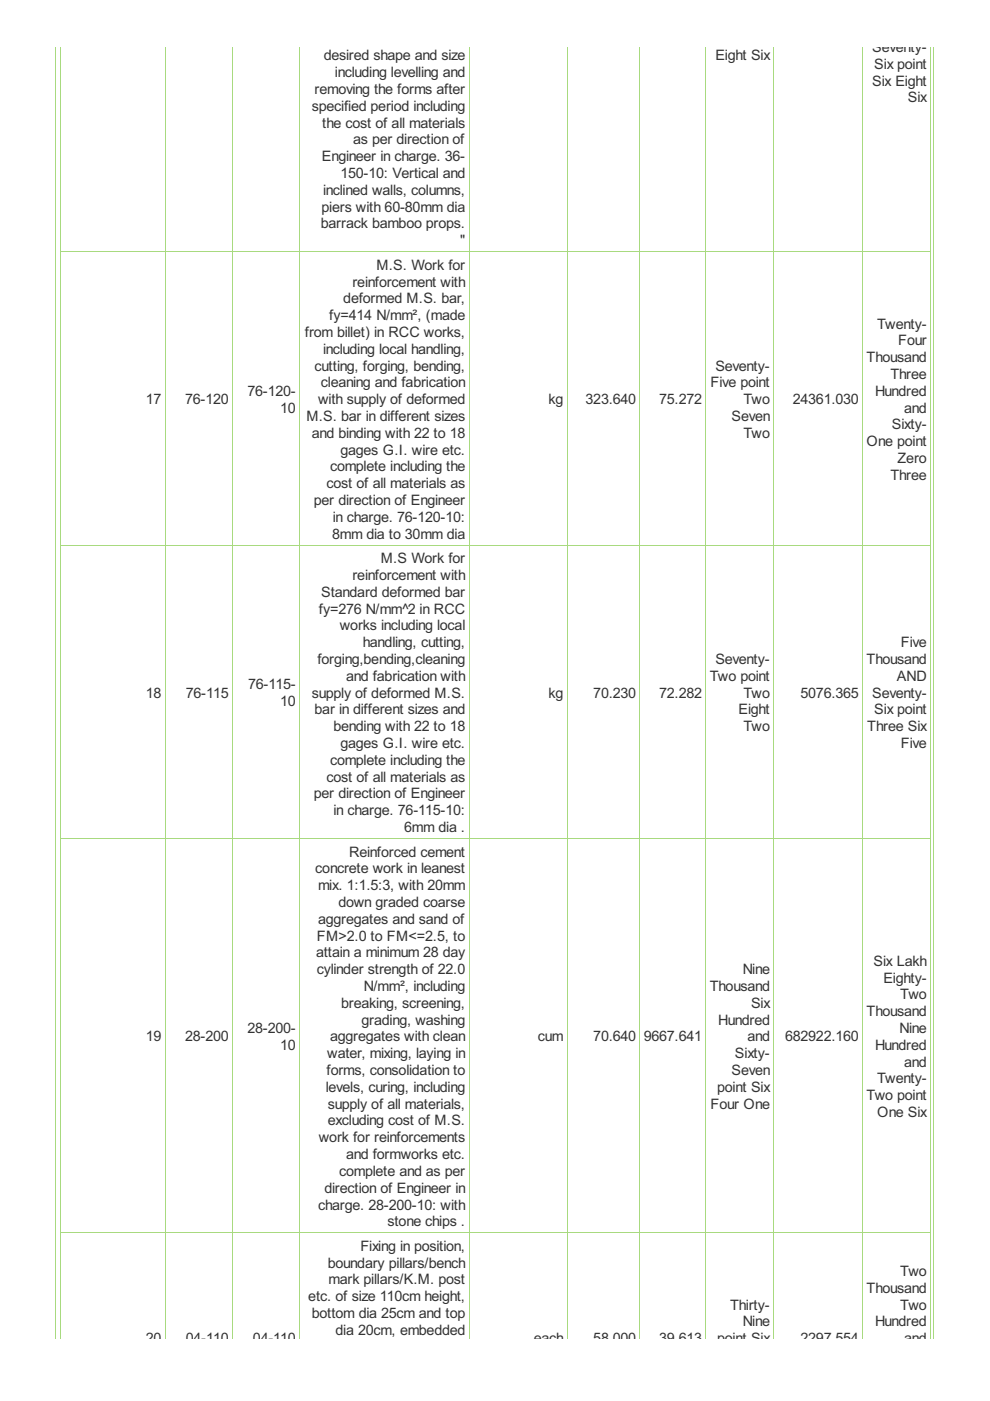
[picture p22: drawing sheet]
<svg xmlns="http://www.w3.org/2000/svg" width="210mm" height="297mm" viewBox="0 0 210 297" stroke-linecap="round" stroke-linejoin="round" font-family="sans-serif">
<defs><g id="words">
<g font-size="3.4" fill="#333">
<text x="184.9" y="11">Seventy-</text>
<text x="68.6" y="12.8">desired shape and size</text>
<text x="71" y="16.4">including levelling and</text>
<text x="151.7" y="12.8">Eight Six</text>
<text x="185.4" y="14.6">Six point</text>
<text x="66.1" y="23.5">specified period including</text>
<text x="66.7" y="19.9">removing the forms after</text>
<text x="184.9" y="18.2">Six Eight</text>
<text x="192.5" y="21.7">Six</text>
<text x="68.3" y="27.1">the cost of all materials</text>
<text x="68.2" y="34.2">Engineer in charge. 36-</text>
<text x="74.9" y="30.6">as per direction of</text>
<text x="68.5" y="41.3">inclined walls, columns,</text>
<text x="72.2" y="37.8">150-10: Vertical and</text>
<text x="68.2" y="44.9">piers with 60-80mm dia</text>
<text x="68" y="48.4">barrack bamboo props.</text>
<text x="97.6" y="52">&quot;</text>
<text x="79.8" y="57.2">M.S. Work for</text>
<text x="72.8" y="64.3">deformed M.S. bar,</text>
<text x="74.7" y="60.8">reinforcement with</text>
<text x="64.6" y="71.5">from billet) in RCC works,</text>
<text x="69.8" y="67.9">fy=414 N/mm², (made</text>
<text x="186" y="69.7">Twenty-</text>
<text x="68.5" y="75">including local handling,</text>
<text x="183.7" y="76.8">Thousand</text>
<text x="190.4" y="73.2">Four</text>
<text x="52.5" y="83.9">76-120-</text>
<text x="66.7" y="78.6">cutting, forging, bending,</text>
<text x="68" y="82.1">cleaning and fabrication</text>
<text x="150.6" y="82.1">Five point</text>
<text x="151.7" y="78.6">Seventy-</text>
<text x="185.5" y="83.9">Hundred</text>
<text x="188.8" y="80.4">Three</text>
<text x="30.9" y="85.7">17</text>
<text x="39.2" y="85.7">76-120</text>
<text x="59.4" y="87.5">10</text>
<text x="65" y="89.3">M.S. bar in different sizes</text>
<text x="67.4" y="85.7">with supply of deformed</text>
<text x="116.3" y="85.7">kg</text>
<text x="124.2" y="85.7">323.640</text>
<text x="139.7" y="85.7">75.272</text>
<text x="155.1" y="89.3">Seven</text>
<text x="157.6" y="85.7">Two</text>
<text x="168.1" y="85.7">24361.030</text>
<text x="191.7" y="87.5">and</text>
<text x="66.1" y="92.8">and binding with 22 to 18</text>
<text x="157.6" y="92.8">Two</text>
<text x="183.7" y="94.6">One point</text>
<text x="189.1" y="91.1">Sixty-</text>
<text x="70" y="100">complete including the</text>
<text x="72.2" y="96.4">gages G.I. wire etc.</text>
<text x="188.8" y="101.7">Three</text>
<text x="190.3" y="98.2">Zero</text>
<text x="66.6" y="107.1">per direction of Engineer</text>
<text x="69.2" y="103.5">cost of all materials as</text>
<text x="70.6" y="110.6">in charge. 76-120-10:</text>
<text x="70.4" y="114.2">8mm dia to 30mm dia</text>
<text x="80.7" y="119.4">M.S Work for</text>
<text x="74.7" y="123">reinforcement with</text>
<text x="67.6" y="130.1">fy=276 N/mm^2 in RCC</text>
<text x="68.1" y="126.5">Standard deformed bar</text>
<text x="72" y="133.7">works including local</text>
<text x="76.9" y="137.2">handling, cutting,</text>
<text x="191" y="137.2">Five</text>
<text x="67.3" y="140.8">forging,bending,cleaning</text>
<text x="151.7" y="140.8">Seventy-</text>
<text x="183.7" y="140.8">Thousand</text>
<text x="30.9" y="147.9">18</text>
<text x="39.4" y="147.9">76-115</text>
<text x="52.6" y="146.1">76-115-</text>
<text x="59.4" y="149.7">10</text>
<text x="66.1" y="147.9">supply of deformed M.S.</text>
<text x="73.4" y="144.4">and fabrication with</text>
<text x="116.3" y="147.9">kg</text>
<text x="125.8" y="147.9">70.230</text>
<text x="139.7" y="147.9">72.282</text>
<text x="150.5" y="144.4">Two point</text>
<text x="157.6" y="147.9">Two</text>
<text x="169.7" y="147.9">5076.365</text>
<text x="184.9" y="147.9">Seventy-</text>
<text x="190.1" y="144.4">AND</text>
<text x="66.7" y="151.5">bar in different sizes and</text>
<text x="70.7" y="155">bending with 22 to 18</text>
<text x="156.6" y="151.5">Eight</text>
<text x="157.6" y="155">Two</text>
<text x="183.9" y="155">Three Six</text>
<text x="185.4" y="151.5">Six point</text>
<text x="72.2" y="158.6">gages G.I. wire etc.</text>
<text x="191" y="158.6">Five</text>
<text x="69.2" y="165.7">cost of all materials as</text>
<text x="70" y="162.2">complete including the</text>
<text x="66.6" y="169.3">per direction of Engineer</text>
<text x="70.7" y="172.9">in charge. 76-115-10:</text>
<text x="85.7" y="176.4">6mm dia .</text>
<text x="66.9" y="185.2">concrete work in leanest</text>
<text x="74" y="181.6">Reinforced cement</text>
<text x="67.4" y="188.7">mix. 1:1.5:3, with 20mm</text>
<text x="67.4" y="195.9">aggregates and sand of</text>
<text x="71.8" y="192.3">down graded coarse</text>
<text x="67" y="203">attain a minimum 28 day</text>
<text x="67.2" y="199.4">FM&gt;2.0 to FM&lt;=2.5, to</text>
<text x="67.1" y="206.6">cylinder strength of 22.0</text>
<text x="157.5" y="206.6">Nine</text>
<text x="185.2" y="204.8">Six Lakh</text>
<text x="187.3" y="208.3">Eighty-</text>
<text x="72.3" y="213.7">breaking, screening,</text>
<text x="77.1" y="210.1">N/mm², including</text>
<text x="150.5" y="210.1">Thousand</text>
<text x="159.2" y="213.7">Six</text>
<text x="183.7" y="215.5">Thousand</text>
<text x="190.9" y="211.9">Two</text>
<text x="30.9" y="220.8">19</text>
<text x="39.2" y="220.8">28-200</text>
<text x="52.5" y="219">28-200-</text>
<text x="70" y="220.8">aggregates with clean</text>
<text x="76.7" y="217.2">grading, washing</text>
<text x="114.1" y="220.8">cum</text>
<text x="125.8" y="220.8">70.640</text>
<text x="136.5" y="220.8">9667.641</text>
<text x="152.3" y="217.2">Hundred</text>
<text x="158.5" y="220.8">and</text>
<text x="166.5" y="220.8">682922.160</text>
<text x="190.7" y="219">Nine</text>
<text x="59.4" y="222.6">10</text>
<text x="69.2" y="227.9">forms, consolidation to</text>
<text x="69.4" y="224.4">water, mixing, laying in</text>
<text x="155.1" y="227.9">Seven</text>
<text x="155.8" y="224.4">Sixty-</text>
<text x="185.5" y="222.6">Hundred</text>
<text x="191.7" y="226.2">and</text>
<text x="69.1" y="231.5">levels, curing, including</text>
<text x="152.1" y="231.5">point Six</text>
<text x="183.7" y="233.3">Two point</text>
<text x="186" y="229.7">Twenty-</text>
<text x="69.5" y="235.1">supply of all materials,</text>
<text x="69.5" y="238.6">excluding cost of M.S.</text>
<text x="150.6" y="235.1">Four One</text>
<text x="186" y="236.8">One Six</text>
<text x="67.6" y="242.2">work for reinforcements</text>
<text x="73.4" y="245.8">and formworks etc.</text>
<text x="71.9" y="249.3">complete and as per</text>
<text x="67.4" y="256.4">charge. 28-200-10: with</text>
<text x="68.8" y="252.9">direction of Engineer in</text>
<text x="82.1" y="260">stone chips .</text>
<text x="69.5" y="268.8">boundary pillars/bench</text>
<text x="76.4" y="265.2">Fixing in position,</text>
<text x="65.4" y="275.9">etc. of size 110cm height,</text>
<text x="69.7" y="272.3">mark pillars/K.M. post</text>
<text x="183.7" y="274.1">Thousand</text>
<text x="190.9" y="270.5">Two</text>
<text x="66.1" y="279.5">bottom dia 25cm and top</text>
<text x="154.8" y="277.7">Thirty-</text>
<text x="157.5" y="281.2">Nine</text>
<text x="185.5" y="281.2">Hundred</text>
<text x="190.9" y="277.7">Two</text>
<text x="30.9" y="284.8">20</text>
<text x="39.4" y="284.8">04-110</text>
<text x="53.6" y="284.8">04-110</text>
<text x="71.2" y="283">dia 20cm, embedded</text>
<text x="113.2" y="284.8">each</text>
<text x="125.8" y="284.8">58.000</text>
<text x="139.7" y="284.8">39.613</text>
<text x="152.1" y="284.8">point Six</text>
<text x="169.7" y="284.8">2297.554</text>
<text x="191.7" y="284.8">and</text>
</g>
</g></defs>
<g fill="none" stroke="#a8da7f" stroke-width=".21">
<path d="M11.8 9.9v273.9M12.7 9.9v273.9M35 9.9v273.9M49.3 9.9v273.9M63.5 9.9v273.9M99.4 9.9v273.9M120.2 9.9v273.9M135.7 9.9v273.9M149.6 9.9v273.9M164 9.9v273.9M182.9 9.9v273.9M197.3 9.9v273.9"/>
<path d="M198 9.9v273.9M12.7 53.4h184.7M12.7 115.6h184.7M12.7 177.8h184.7M12.7 261.4h184.7"/>
</g>
<use href="#words"/>
</svg>
